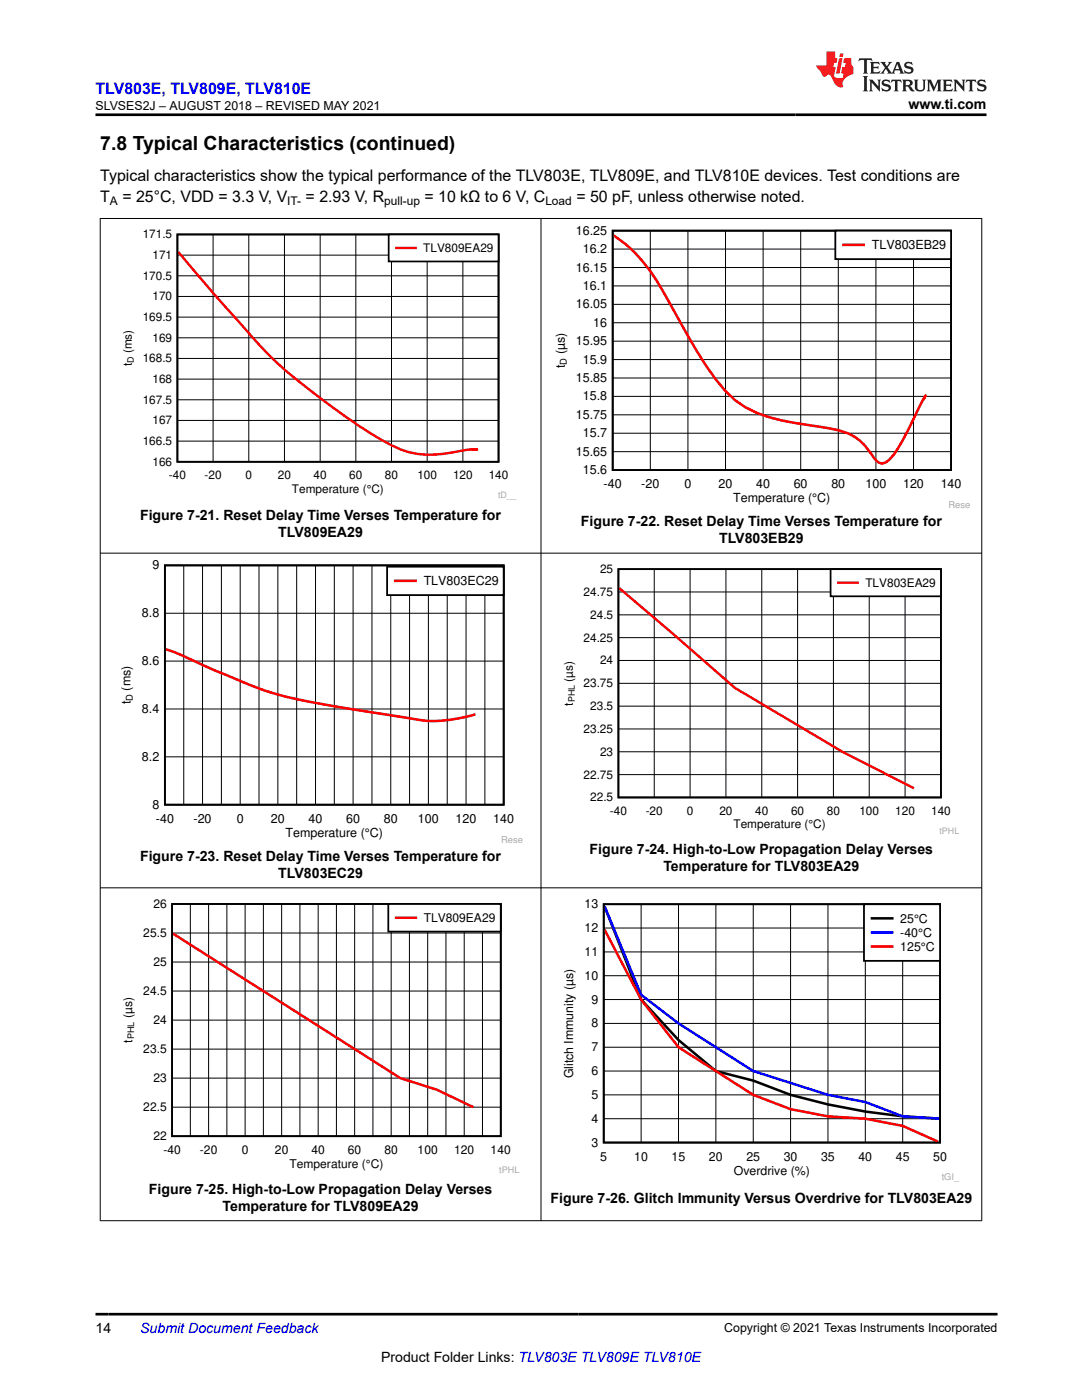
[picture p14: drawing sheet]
<svg xmlns="http://www.w3.org/2000/svg" width="216mm" height="279mm" viewBox="0 0 216 279" stroke-linecap="round" stroke-linejoin="round" font-family="sans-serif">
<defs><g id="words">
<text font-size="3.9" x="20" y="29.9">7.8 Typical Characteristics (continued)</text>
<text font-size="3.2" fill="#00f" x="19" y="18.7">TLV803E, TLV809E, TLV810E</text>
<g font-size="3.2">
<text x="20" y="36.1">Typical characteristics show the typical performance of the TLV803E, TLV809E, and TLV810E devices. Test conditions are</text>
<text x="20" y="40.3">T</text>
<text x="24.4" y="40.3">= 25°C, VDD = 3.3 V, V</text>
<text x="61" y="40.3">= 2.93 V, R</text>
<text x="84.7" y="40.3">= 10 kΩ to 6 V, C</text>
<text x="115" y="40.3">= 50 pF, unless otherwise noted.</text>
</g>
<g font-size="2.8">
<text x="181.3" y="21.8">www.ti.com</text>
<text x="27.9" y="103.8">Figure 7-21. Reset Delay Time Verses Temperature for</text>
<text x="55.5" y="107.2">TLV809EA29</text>
<text x="115.9" y="105">Figure 7-22. Reset Delay Time Verses Temperature for</text>
<text x="143.5" y="108.4">TLV803EB29</text>
<text x="27.9" y="171.8">Figure 7-23. Reset Delay Time Verses Temperature for</text>
<text x="117.7" y="170.5">Figure 7-24. High-to-Low Propagation Delay Verses</text>
<text x="132.4" y="173.9">Temperature for TLV803EA29</text>
<text x="55.5" y="175.2">TLV803EC29</text>
<text x="29.7" y="238.2">Figure 7-25. High-to-Low Propagation Delay Verses</text>
<text x="44.4" y="241.6">Temperature for TLV809EA29</text>
<text x="109.8" y="240.1">Figure 7-26. Glitch Immunity Versus Overdrive for TLV803EA29</text>
<text x="19" y="266.1">14</text>
<text x="76" y="271.7">Product Folder Links: TLV803E TLV809E TLV810E</text>
</g>
<text font-size="2.8" fill="#00f" x="28" y="266.1">Submit Document Feedback</text>
<g font-size="2.5">
<text x="19" y="21.9">SLVSES2J – AUGUST 2018 – REVISED MAY 2021</text>
<text x="114.9" y="46.9">16.25</text>
<text x="116.3" y="50.5">16.2</text>
<text x="174" y="49.7">TLV803EB29</text>
<text x="114.9" y="54.2">16.15</text>
<text x="116.3" y="57.9">16.1</text>
<text x="114.9" y="61.6">16.05</text>
<text x="118.4" y="65.2">16</text>
<text x="112.7" y="70.7" transform="rotate(-90 112.7 70.7)">(µs)</text>
<text x="114.9" y="68.9">15.95</text>
<text x="112.7" y="73.4" transform="rotate(-90 112.7 73.4)">t</text>
<text x="114.9" y="76.2">15.85</text>
<text x="116.3" y="72.6">15.9</text>
<text x="114.9" y="83.6">15.75</text>
<text x="116.3" y="79.9">15.8</text>
<text x="116.3" y="87.3">15.7</text>
<text x="114.9" y="91">15.65</text>
<text x="116.3" y="94.6">15.6</text>
<text x="120.4" y="97.5">-40</text>
<text x="128" y="97.5">-20</text>
<text x="136.6" y="97.5">0</text>
<text x="143.4" y="97.5">20</text>
<text x="146.3" y="100.3">Temperature (°C)</text>
<text x="150.9" y="97.5">40</text>
<text x="158.4" y="97.5">60</text>
<text x="165.9" y="97.5">80</text>
<text x="172.7" y="97.5">100</text>
<text x="180.2" y="97.5">120</text>
<text x="187.7" y="97.5">140</text>
<text x="30.4" y="113.6">9</text>
<text x="84.5" y="116.8">TLV803EC29</text>
<text x="28.3" y="123.2">8.8</text>
<text x="26.1" y="137.8" transform="rotate(-90 26.1 137.8)">(ms)</text>
<text x="28.3" y="132.7">8.6</text>
<text x="26.1" y="140.6" transform="rotate(-90 26.1 140.6)">t</text>
<text x="28.3" y="142.3">8.4</text>
<text x="28.3" y="151.9">8.2</text>
<text x="30.4" y="161.4">8</text>
<text x="31.1" y="164.2">-40</text>
<text x="38.6" y="164.2">-20</text>
<text x="47.2" y="164.2">0</text>
<text x="54.1" y="164.2">20</text>
<text x="57" y="167.1">Temperature (°C)</text>
<text x="61.6" y="164.2">40</text>
<text x="69.1" y="164.2">60</text>
<text x="76.6" y="164.2">80</text>
<text x="83.4" y="164.2">100</text>
<text x="90.9" y="164.2">120</text>
<text x="98.4" y="164.2">140</text>
<text x="116.6" y="181.3">13</text>
<text x="179.6" y="184.1">25°C</text>
<text x="116.6" y="190.8">11</text>
<text x="116.6" y="186">12</text>
<text x="179.6" y="187">-40°C</text>
<text x="179.6" y="189.8">125°C</text>
<text x="116.6" y="195.5">10</text>
<text x="118" y="200.3">9</text>
<text x="118" y="209.8">7</text>
<text x="118" y="205.1">8</text>
<text x="114.4" y="215.2" transform="rotate(-90 114.4 215.2)">Glitch Immunity (µs)</text>
<text x="118" y="214.6">6</text>
<text x="118" y="219.3">5</text>
<text x="118" y="224.1">4</text>
<text x="118" y="228.8">3</text>
<text x="119.8" y="231.6">5</text>
<text x="126.6" y="231.6">10</text>
<text x="134" y="231.6">15</text>
<text x="141.5" y="231.6">20</text>
<text x="148.9" y="231.6">25</text>
<text x="156.4" y="231.6">30</text>
<text x="163.8" y="231.6">35</text>
<text x="171.3" y="231.6">40</text>
<text x="178.8" y="231.6">45</text>
<text x="186.2" y="231.6">50</text>
<text x="146.4" y="234.5">Overdrive (%)</text>
<text x="144.5" y="265.8">Copyright © 2021 Texas Instruments Incorporated</text>
</g>
<g font-size="2.4">
<text x="21.9" y="40.9">A</text>
<text x="57.3" y="40.9">IT-</text>
<text x="76.7" y="40.9">pull-up</text>
<text x="108.8" y="40.9">Load</text>
<text x="28.5" y="47.6">171.5</text>
<text x="30.4" y="51.7">171</text>
<text x="84.5" y="50.3">TLV809EA29</text>
<text x="28.5" y="55.8">170.5</text>
<text x="30.4" y="59.9">170</text>
<text x="28.5" y="64.1">169.5</text>
<text x="26.3" y="70.5" transform="rotate(-90 26.3 70.5)">(ms)</text>
<text x="30.4" y="68.2">169</text>
<text x="26.3" y="73.1" transform="rotate(-90 26.3 73.1)">t</text>
<text x="28.5" y="72.3">168.5</text>
<text x="30.4" y="76.4">168</text>
<text x="28.5" y="80.6">167.5</text>
<text x="28.5" y="88.8">166.5</text>
<text x="30.4" y="84.7">167</text>
<text x="30.4" y="92.9">166</text>
<text x="33.7" y="95.6">-40</text>
<text x="40.8" y="95.6">-20</text>
<text x="49" y="95.6">0</text>
<text x="55.5" y="95.6">20</text>
<text x="62.6" y="95.6">40</text>
<text x="69.7" y="95.6">60</text>
<text x="76.8" y="95.6">80</text>
<text x="83.3" y="95.6">100</text>
<text x="90.4" y="95.6">120</text>
<text x="97.5" y="95.6">140</text>
<text x="58.3" y="98.3">Temperature (°C)</text>
<text x="116.4" y="118.9">24.75</text>
<text x="119.7" y="114.4">25</text>
<text x="172.7" y="117.1">TLV803EA29</text>
<text x="117.8" y="123.5">24.5</text>
<text x="116.4" y="128">24.25</text>
<text x="114.3" y="136" transform="rotate(-90 114.3 136)">(µs)</text>
<text x="116.4" y="137.1">23.75</text>
<text x="119.7" y="132.6">24</text>
<text x="114.3" y="140.8" transform="rotate(-90 114.3 140.8)">t</text>
<text x="117.8" y="141.7">23.5</text>
<text x="116.4" y="146.3">23.25</text>
<text x="116.4" y="155.4">22.75</text>
<text x="119.7" y="150.8">23</text>
<text x="117.8" y="159.9">22.5</text>
<text x="121.7" y="162.6">-40</text>
<text x="128.8" y="162.6">-20</text>
<text x="137" y="162.6">0</text>
<text x="143.5" y="162.6">20</text>
<text x="146.4" y="165.3">Temperature (°C)</text>
<text x="150.7" y="162.6">40</text>
<text x="157.8" y="162.6">60</text>
<text x="165" y="162.6">80</text>
<text x="171.5" y="162.6">100</text>
<text x="178.6" y="162.6">120</text>
<text x="185.8" y="162.6">140</text>
<text x="30.6" y="181.2">26</text>
<text x="84.6" y="184">TLV809EA29</text>
<text x="28.6" y="187">25.5</text>
<text x="30.6" y="192.8">25</text>
<text x="26.4" y="203.3" transform="rotate(-90 26.4 203.3)">(µs)</text>
<text x="28.6" y="198.6">24.5</text>
<text x="26.4" y="208.1" transform="rotate(-90 26.4 208.1)">t</text>
<text x="30.6" y="204.4">24</text>
<text x="28.6" y="210.2">23.5</text>
<text x="30.6" y="216">23</text>
<text x="28.6" y="221.8">22.5</text>
<text x="30.6" y="227.5">22</text>
<text x="32.6" y="230.3">-40</text>
<text x="39.9" y="230.3">-20</text>
<text x="48.2" y="230.3">0</text>
<text x="54.9" y="230.3">20</text>
<text x="57.7" y="233">Temperature (°C)</text>
<text x="62.2" y="230.3">40</text>
<text x="69.4" y="230.3">60</text>
<text x="76.7" y="230.3">80</text>
<text x="83.3" y="230.3">100</text>
<text x="90.6" y="230.3">120</text>
<text x="97.9" y="230.3">140</text>
</g>
<g font-size="1.9">
<text x="113.1" y="72.7" transform="rotate(-90 113.1 72.7)">D</text>
<text x="26.5" y="139.9" transform="rotate(-90 26.5 139.9)">D</text>
</g>
<g font-size="1.9" fill="#a8a8a8">
<text x="189.3" y="101.4">Rese</text>
<text x="100" y="168.2">Rese</text>
</g>
<g font-size="1.8">
<text x="26.7" y="72.5" transform="rotate(-90 26.7 72.5)">D</text>
<text x="114.7" y="140.1" transform="rotate(-90 114.7 140.1)">PHL</text>
<text x="26.8" y="207.4" transform="rotate(-90 26.8 207.4)">PHL</text>
</g>
<g font-size="1.8" fill="#a8a8a8">
<text x="99.4" y="99.3">tD__</text>
<text x="187.5" y="166.4">tPHL</text>
<text x="99.6" y="234.1">tPHL</text>
<text x="187.9" y="235.5">tGI_</text>
</g>
</g></defs>
<path d="M35.4 46.8h64.1v45.4h-64.1z" fill="none" stroke="#000" stroke-width=".34"/>
<g fill="none" stroke="#000" stroke-width=".2">
<path d="M35.4 59.2h64.1M35.4 55h64.1M35.4 50.9h64.1M42.5 46.8v45.4M49.6 46.8v45.4M56.8 46.8v45.4M63.9 46.8v45.4M71 46.8v45.4M78.1 46.8v45.4M85.2 46.8v45.4M92.4 46.8v45.4M35.4 79.8h64.1"/>
<path d="M35.4 75.7h64.1M35.4 71.5h64.1M35.4 67.4h64.1M35.4 63.3h64.1M35.4 88h64.1M35.4 83.9h64.1"/>
</g>
<path d="M35.6 50.3a481.5 481.5 0 0 0 18.5 21 137.9 137.9 0 0 0 23.9 17.5 18.4 18.4 0 0 0 13.1 1.3l2.2-.3 1.9-.1h-1.1" fill="none" stroke="#f00" stroke-width=".48"/>
<path d="M77.6 46.8h21.9v5.4h-21.9z" fill-rule="evenodd" fill="#fff"/>
<path d="M77.6 46.8h21.9v5.4h-21.9z" fill="none" stroke="#000" stroke-width=".34"/>
<path d="M79.1 49.5h3.8" fill="none" stroke="#f00" stroke-width=".48"/>
<path d="M122.3 46h67.5v47.8h-67.5z" fill="none" stroke="#000" stroke-width=".36"/>
<g fill="none" stroke="#000" stroke-width=".2">
<path d="M122.3 57.1h67.5M122.3 53.4h67.5M122.3 49.7h67.5M129.8 46v47.8M137.3 46v47.8M144.8 46v47.8M152.3 46v47.8M159.8 46v47.8M167.3 46v47.8M174.8 46v47.8M182.3 46v47.8M122.3 79.1h67.5"/>
<path d="M122.3 75.4h67.5M122.3 71.8h67.5M122.3 68.1h67.5M122.3 64.4h67.5M122.3 60.7h67.5M122.3 90.1h67.5M122.3 86.5h67.5M122.3 82.8h67.5"/>
</g>
<path d="M122.4 46.9a29.6 29.6 0 0 1 10 11.5l3.2 5.6a83.1 83.1 0 0 0 9.1 14 19.2 19.2 0 0 0 11.3 5.9l5 .9a40.2 40.2 0 0 1 8.1 1.7 11.7 11.7 0 0 1 5.3 4.8 1.78 1.78 0 0 0 3 .5 36 36 0 0 0 5.1-8.5l2.2-4.4-.5 .9" fill="none" stroke="#f00" stroke-width=".51"/>
<path d="M166.7 46h23.1v5.7h-23.1z" fill-rule="evenodd" fill="#fff"/>
<path d="M166.7 46h23.1v5.7h-23.1zM32.9 112.8h67.6v47.8h-67.6z" fill="none" stroke="#000" stroke-width=".36"/>
<path d="M168.3 48.9h4.1M33.1 129.6a78.2 78.2 0 0 1 9.8 4.2l2.5 1a65.3 65.3 0 0 0 18.5 5.6l17.3 2.9a25.3 25.3 0 0 0 13.7-.7" fill="none" stroke="#f00" stroke-width=".51"/>
<g fill="none" stroke="#000" stroke-width=".2">
<path d="M36.7 112.8v47.8M40.4 112.8v47.8M44.2 112.8v47.8M47.9 112.8v47.8M51.7 112.8v47.8M55.4 112.8v47.8M59.2 112.8v47.8M63 112.8v47.8M66.7 112.8v47.8M70.5 112.8v47.8M74.2 112.8v47.8M78 112.8v47.8"/>
<path d="M81.7 112.8v47.8M85.5 112.8v47.8M89.2 112.8v47.8M93 112.8v47.8M96.7 112.8v47.8M32.9 131.9h67.6M32.9 122.4h67.6M32.9 151h67.6M32.9 141.5h67.6"/>
</g>
<path d="M77.2 113.1h23.3v5.7h-23.3z" fill-rule="evenodd" fill="#fff"/>
<path d="M77.2 113.1h23.3v5.7h-23.3z" fill="none" stroke="#000" stroke-width=".36"/>
<path d="M78.9 115.9h4" fill="none" stroke="#f00" stroke-width=".51"/>
<path d="M123.4 113.6h64.3v45.5h-64.3z" fill="none" stroke="#000" stroke-width=".34"/>
<g fill="none" stroke="#000" stroke-width=".2">
<path d="M123.4 118.1h64.4M130.5 113.6v45.6M137.7 113.6v45.6M144.9 113.6v45.6M152 113.6v45.6M159.1 113.6v45.6M166.3 113.6v45.6M173.4 113.6v45.6M180.6 113.6v45.6M123.4 136.4h64.4M123.4 131.8h64.4M123.4 127.3h64.4"/>
<path d="M123.4 122.7h64.4M123.4 154.6h64.4M123.4 150h64.4M123.4 145.5h64.4M123.4 140.9h64.4"/>
</g>
<path d="M123.6 117.4l10.5 9 12.5 10.9 21.5 12.7 14.3 7.3" fill="none" stroke="#f00" stroke-width=".49"/>
<path d="M165.7 113.6h22v5.4h-22z" fill-rule="evenodd" fill="#fff"/>
<path d="M165.7 113.6h22v5.4h-22z" fill="none" stroke="#000" stroke-width=".34"/>
<path d="M167.3 116.3h3.8" fill="none" stroke="#f00" stroke-width=".49"/>
<path d="M34.3 180.4h65.6v46.4h-65.6z" fill="none" stroke="#000" stroke-width=".35"/>
<g fill="none" stroke="#000" stroke-width=".2">
<path d="M34.3 197.8h65.6M34.3 192h65.6M34.3 186.2h65.6M38 180.4v46.4M41.6 180.4v46.4M45.3 180.4v46.4M48.9 180.4v46.4M52.6 180.4v46.4M56.2 180.4v46.4M59.8 180.4v46.4M63.5 180.4v46.4M67.1 180.4v46.4"/>
<path d="M70.8 180.4v46.4M74.4 180.4v46.4M78.1 180.4v46.4M81.7 180.4v46.4M85.3 180.4v46.4M89 180.4v46.4M92.6 180.4v46.4M96.3 180.4v46.4M34.3 215.2h65.6M34.3 209.4h65.6M34.3 203.6h65.6M34.3 221h65.6"/>
</g>
<path d="M34.5 186.3l45.4 28.9 7.3 2.3 7.3 3.5" fill="none" stroke="#f00" stroke-width=".5"/>
<path d="M77.5 180.4h22.4v5.5h-22.4z" fill-rule="evenodd" fill="#fff"/>
<path d="M77.5 180.4h22.4v5.5h-22.4z" fill="none" stroke="#000" stroke-width=".35"/>
<path d="M79 183.2h4" fill="none" stroke="#f00" stroke-width=".5"/>
<path d="M120.5 180.5h67.1v47.5h-67.1z" fill="none" stroke="#000" stroke-width=".36"/>
<g fill="none" stroke="#000" stroke-width=".2">
<path d="M120.5 199.5h67.1M120.5 194.7h67.1M120.5 190h67.1M120.5 185.2h67.1M127.9 180.5v47.5M135.4 180.5v47.5M142.8 180.5v47.5M150.3 180.5v47.5M157.7 180.5v47.5M165.2 180.5v47.5M172.7 180.5v47.5M180.1 180.5v47.5"/>
<path d="M120.5 218.5h67.1M120.5 213.8h67.1M120.5 209h67.1M120.5 204.2h67.1M120.5 223.3h67.1"/>
</g>
<path d="M120.6 180.9l7.3 18.6 7.5 8.1 7.4 6.2 7.5 1.9 7.4 2.8a120.7 120.7 0 0 0 29.7 4.7" fill="none" stroke="#000" stroke-width=".51"/>
<path d="M120.6 180.9l7.3 17.6 7.5 5.7 14.9 9.6 14.9 4.7 7.5 1.4 7.4 2.9 7.3 .4" fill="none" stroke="#00f" stroke-width=".51"/>
<path d="M120.6 185.5l7.3 14 7.5 9.5 14.9 9.5 7.4 2.9 7.5 1.4 7.5 .5 7.4 1.4 7.1 3.1" fill="none" stroke="#f00" stroke-width=".51"/>
<path d="M172.4 180.5h15.2v11.3h-15.2z" fill-rule="evenodd" fill="#fff"/>
<path d="M172.4 180.5h15.2v11.3h-15.2z" fill="none" stroke="#000" stroke-width=".36"/>
<path d="M174 183.3h4" fill="none" stroke="#000" stroke-width=".51"/>
<path d="M174 186.1h4" fill="none" stroke="#00f" stroke-width=".51"/>
<path d="M174 188.9h4" fill="none" stroke="#f00" stroke-width=".51"/>
<path d="M19.9 43.6h176.1M20 43.5v200.2M107.9 43.5v200.2M195.9 43.5v200.2M19.9 110.4h176.1M19.9 177.2h176.1M19.9 243.6h176.1" fill="none" stroke="#000" stroke-width=".2"/>
<path d="M171.5 11.6l-.2 .6 .5-.2h.6v.1v2.2l-.2 .4h1l-.2-.4v-2.2v-.1h.5l.6 .2-.2-.6zM173.6 12.4l.2 .3v1.6l-.2 .4h1.9l.1-.6a1.08 1.08 0 0 1-1.3 .2v-.7h.6l.4 .2v-.7l-.4 .2h-.6v-.5l.2-.2a1 1 0 0 1 1 .3l-.1-.5zM175.7 12.4l.9 1.1-1 1.2h.9l-.2-.2 .5-.8 .4 .8-.2 .2h1.6l-.2-.2 .2-.5h.9l.1 .5-.1 .2h.9l-.2-.4-.8-1.9h-.5l-.9 2.1-.9-1.1 .9-1h-.8l.2 .2-.4 .6-.4-.6 .2-.2zM179 12.8l.4 1h-.7zM180.7 12.5a.65 .65 0 0 0-.2 .7 .65 .65 0 0 0 .6 .5l.6 .1 .1 .3a.79 .79 0 0 1-.7 .4 .79 .79 0 0 1-.7-.5l.1 .7 .2-.1a.93 .93 0 0 0 1.1 0 .93 .93 0 0 0 .4-.9 1.46 1.46 0 0 0-1.2-.6l-.1-.3a1.09 1.09 0 0 1 1.2 .2l-.2-.6-.1 .1-.5-.2zM172.2 15.2l.2 .4v2.2l-.2 .4h1l-.2-.4v-2.2l.2-.4zM173.4 15.9l.2 .4v1.5l-.2 .4h.8l-.3-.4 .1-1.3 1.6 1.8v-2l.2-.4h-.7l.1 .2 .1 1.1-1.2-1.3zM176.2 16a.65 .65 0 0 0-.2 .8 .65 .65 0 0 0 .6 .4l.6 .2 .1 .2a.79 .79 0 0 1-.7 .4 .79 .79 0 0 1-.7-.5l.1 .7 .2-.1a.93 .93 0 0 0 1.1 .1 .93 .93 0 0 0 .4-1 1.46 1.46 0 0 0-1.2-.5l-.1-.4a1.09 1.09 0 0 1 1.2 .2l-.1-.6-.2 .1-.5-.1zM177.9 15.9l-.1 .6a.63 .63 0 0 1 .8-.3v1.6l-.3 .4h1l-.2-.4v-1.6a.66 .66 0 0 1 .8 .3l-.1-.6zM180 15.9l.2 .4v1.5l-.2 .4h1l-.2-.2-.1-.7h.5l.1 .2a.79 .79 0 0 0 1.2 .6l-1-.9a.61 .61 0 0 0 .6-.6 .61 .61 0 0 0-.5-.7zM180.8 16.2h.1a.47 .47 0 0 1 .5 .1 .47 .47 0 0 1 .1 .5l-.1 .1-.7 .1zM182.3 15.9l.2 .2a2.27 2.27 0 0 0 .4 2 1.04 1.04 0 0 0 1.7-.7v-1.3l.2-.2h-.8l.2 .4v1.1a.6 .6 0 0 1-.6 .6 .6 .6 0 0 1-.6-.6v-1.1l.3-.4zM184.9 15.9l.2 .4v1.5l-.2 .4h.8l-.3-.4v-1.4l.9 1.9 .9-1.9v1.4l-.3 .4h1l-.2-.4v-1.5l.2-.4h-.8l-.7 1.5-.6-1.5zM188.1 15.9l.2 .4v1.5l-.2 .4h1.9l.1-.6a1.09 1.09 0 0 1-1.3 .2v-.7h.6l.4 .2v-.6l-.4 .2h-.6v-.6l.2-.1a1.01 1.01 0 0 1 1 .3l-.1-.6zM190.2 15.9l.3 .4v1.5l-.3 .4h.8l-.2-.4v-1.3l1.6 1.8v-2l.2-.4h-.7l.2 .2v1.1l-1.2-1.3zM192.8 15.9l-.1 .6a.63 .63 0 0 1 .8-.3v1.6l-.3 .4h1l-.2-.4v-1.6a.66 .66 0 0 1 .8 .3l-.1-.6zM195.2 16a.65 .65 0 0 0-.2 .8 .65 .65 0 0 0 .6 .4l.6 .2 .2 .2a.79 .79 0 0 1-.7 .4 .79 .79 0 0 1-.7-.5l.1 .7 .2-.1a.93 .93 0 0 0 1 .1 .93 .93 0 0 0 .5-1 1.46 1.46 0 0 0-1.3-.5v-.4a1.09 1.09 0 0 1 1.2 .2l-.2-.6-.2 .1-.5-.1z" fill="#231f20"/>
<path d="M164.9 10.3v2.7h-2l.1 .4 .8 1a.95 .95 0 0 0 1 .9 .59 .59 0 0 1 .5-.4 .59 .59 0 0 1 .5 .3l.4 .8a1.59 1.59 0 0 0 2.1 1.4 1.61 1.61 0 0 1 1-2.3l1-.3-.1-1.5a1.59 1.59 0 0 1-.3-1.7h-1.5l-.2 .9h.6l-.2 .9h-.5l-.2 .9v.3l.4 .1-.1 .9h-.7a.73 .73 0 0 1-1-.7l.3-1.5h-.5l.1-.9h.5l.2-.9h-.5v-1.3zM167.4 11.6l-.6 3.1h.7l.6-3.1zM167.6 10.7l-.1 .6h.7l.1-.6z" fill="#ed1c24"/>
<path d="M19 22.9h177.8M19 262.3h180" fill="none" stroke="#000" stroke-width=".53"/>
<use href="#words"/>
</svg>
